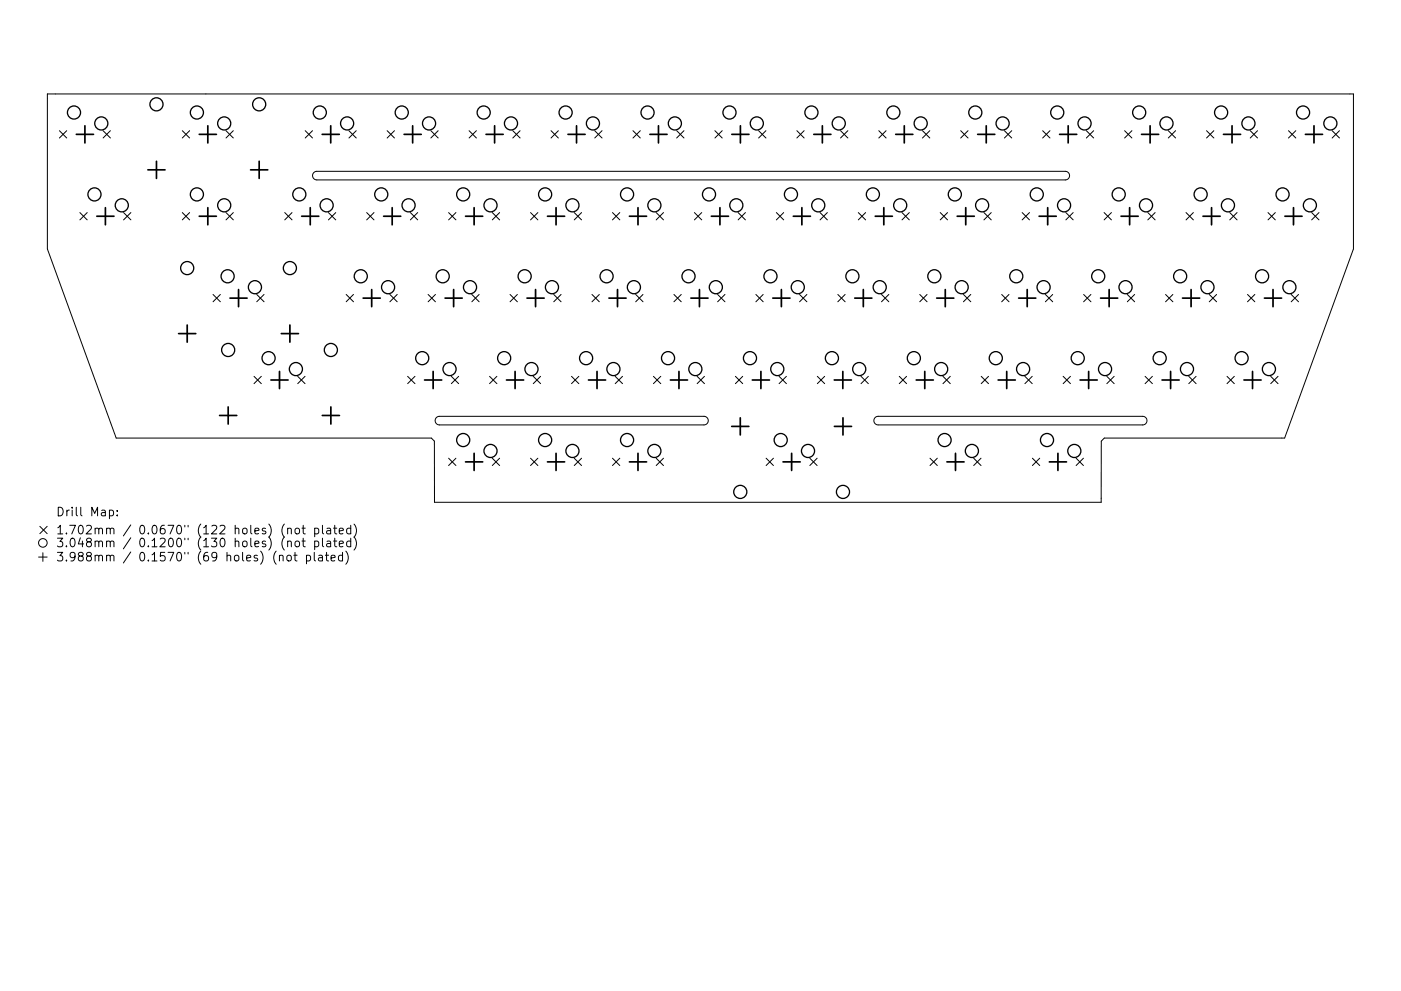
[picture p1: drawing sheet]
<svg xmlns="http://www.w3.org/2000/svg" width="297mm" height="210mm" viewBox="0 0 297 210" stroke-linecap="round" stroke-linejoin="round" font-family="sans-serif">
<defs><g id="words">
<g font-size="2.5">
<text x="11.8" y="109.5">Drill Map:</text>
<text x="11.8" y="113.4">1.702mm / 0.0670&quot; (122 holes) (not plated)</text>
<text x="11.8" y="116.1">3.048mm / 0.1200&quot; (130 holes) (not plated)</text>
<text x="11.8" y="119.1">3.988mm / 0.1570&quot; (69 holes) (not plated)</text>
</g>
</g></defs>
<g fill="none" stroke="#000" stroke-width=".21">
<path d="M10 19.9h277v32.9l-14.6 40.1h-38.3l-.6 .7v13h-141.4v-13l-.6-.7h-66.9l-14.6-40.1zM12.6 27.7l1.5 1.6M14.1 27.7l-1.5 1.6M21.9 27.7l1.5 1.6M23.4 27.7l-1.5 1.6M38.7 27.7l1.5 1.6M40.2 27.7l-1.5 1.6M47.9 27.7l1.6 1.6M49.5 27.7l-1.6 1.6M64.7 27.7l1.6 1.6M66.3 27.7l-1.6 1.6M66.5 36.6l.7-.3h158.7a.91 .91 0 0 1 .9 1 .91 .91 0 0 1-.9 .9h-158.7a.91 .91 0 0 1-.9-.6 .91 .91 0 0 1 .2-1z"/>
<path d="M74 27.7l1.5 1.6M75.5 27.7l-1.5 1.6M82.1 27.7l1.5 1.6M83.6 27.7l-1.5 1.6M91.3 27.7l1.6 1.6M92.9 27.7l-1.6 1.6M99.5 27.7l1.5 1.6M101 27.7l-1.5 1.6M108.7 27.7l1.6 1.6M110.3 27.7l-1.6 1.6M116.8 27.7l1.6 1.6M118.4 27.7l-1.6 1.6"/>
<path d="M126.1 27.7l1.5 1.6M127.6 27.7l-1.5 1.6M134.2 27.7l1.6 1.6M135.8 27.7l-1.6 1.6M143.5 27.7l1.5 1.6M145 27.7l-1.5 1.6M151.6 27.7l1.5 1.6M153.1 27.7l-1.5 1.6M160.8 27.7l1.6 1.6M162.4 27.7l-1.6 1.6M168.9 27.7l1.6 1.6M170.5 27.7l-1.6 1.6"/>
<path d="M178.2 27.7l1.6 1.6M179.8 27.7l-1.6 1.6M186.3 27.7l1.6 1.6M187.9 27.7l-1.6 1.6M195.6 27.7l1.5 1.6M197.1 27.7l-1.5 1.6M203.7 27.7l1.5 1.6M205.2 27.7l-1.5 1.6M213 27.7l1.5 1.6M214.5 27.7l-1.5 1.6M221.1 27.7l1.5 1.6M222.6 27.7l-1.5 1.6"/>
<path d="M230.3 27.7l1.6 1.6M231.9 27.7l-1.6 1.6M238.4 27.7l1.6 1.6M240 27.7l-1.6 1.6M247.7 27.7l1.6 1.6M249.3 27.7l-1.6 1.6M255.8 27.7l1.6 1.6M257.4 27.7l-1.6 1.6M265.1 27.7l1.5 1.6M266.6 27.7l-1.5 1.6M273.2 27.7l1.5 1.6M274.7 27.7l-1.5 1.6"/>
<path d="M282.4 27.7l1.6 1.6M284 27.7l-1.6 1.6M16.9 45.1l1.6 1.6M18.5 45.1l-1.6 1.6M26.2 45.1l1.6 1.6M27.8 45.1l-1.6 1.6M38.7 45.1l1.5 1.6M40.2 45.1l-1.5 1.6M47.9 45.1l1.6 1.6M49.5 45.1l-1.6 1.6M60.4 45.1l1.5 1.6M61.9 45.1l-1.5 1.6"/>
<path d="M69.6 45.1l1.6 1.6M71.2 45.1l-1.6 1.6M77.7 45.1l1.6 1.6M79.3 45.1l-1.6 1.6M87 45.1l1.6 1.6M88.6 45.1l-1.6 1.6M95.1 45.1l1.6 1.6M96.7 45.1l-1.6 1.6M104.4 45.1l1.5 1.6M105.9 45.1l-1.5 1.6M112.5 45.1l1.5 1.6M114 45.1l-1.5 1.6"/>
<path d="M121.8 45.1l1.5 1.6M123.3 45.1l-1.5 1.6M129.9 45.1l1.5 1.6M131.4 45.1l-1.5 1.6M139.1 45.1l1.6 1.6M140.7 45.1l-1.6 1.6M147.2 45.1l1.6 1.6M148.8 45.1l-1.6 1.6M156.5 45.1l1.5 1.6M158 45.1l-1.5 1.6M164.6 45.1l1.6 1.6M166.2 45.1l-1.6 1.6"/>
<path d="M173.9 45.1l1.5 1.6M175.4 45.1l-1.5 1.6M182 45.1l1.5 1.6M183.5 45.1l-1.5 1.6M191.2 45.1l1.6 1.6M192.8 45.1l-1.6 1.6M199.3 45.1l1.6 1.6M200.9 45.1l-1.6 1.6M208.6 45.1l1.6 1.6M210.2 45.1l-1.6 1.6M216.7 45.1l1.6 1.6M218.3 45.1l-1.6 1.6"/>
<path d="M226 45.1l1.5 1.6M227.5 45.1l-1.5 1.6M234.1 45.1l1.5 1.6M235.6 45.1l-1.5 1.6M243.4 45.1l1.5 1.6M244.9 45.1l-1.5 1.6M251.5 45.1l1.5 1.6M253 45.1l-1.5 1.6M260.7 45.1l1.6 1.6M262.3 45.1l-1.6 1.6M268.8 45.1l1.6 1.6M270.4 45.1l-1.6 1.6"/>
<path d="M278.1 45.1l1.6 1.6M279.7 45.1l-1.6 1.6M45.2 62.5l1.5 1.5M46.7 62.5l-1.5 1.5M53.9 79.8l1.5 1.6M54.4 62.5l1.6 1.5M55.4 79.8l-1.5 1.6M56 62.5l-1.6 1.5M63.1 79.8l1.6 1.6M64.7 79.8l-1.6 1.6M73.4 62.5l1.5 1.5M74.9 62.5l-1.5 1.5"/>
<path d="M82.7 62.5l1.5 1.5M84.2 62.5l-1.5 1.5M86.4 79.8l1.6 1.6M88 79.8l-1.6 1.6M90.8 62.5l1.5 1.5M92.3 62.5l-1.5 1.5M95.7 79.8l1.5 1.6M97.2 79.8l-1.5 1.6M100 62.5l1.6 1.5M101.6 62.5l-1.6 1.5M103.8 79.8l1.6 1.6M105.4 79.8l-1.6 1.6"/>
<path d="M108.1 62.5l1.6 1.5M109.7 62.5l-1.6 1.5M113.1 79.8l1.5 1.6M114.6 79.8l-1.5 1.6M117.4 62.5l1.6 1.5M119 62.5l-1.6 1.5M121.2 79.8l1.5 1.6M122.7 79.8l-1.5 1.6M125.5 62.5l1.6 1.5M127.1 62.5l-1.6 1.5M130.4 79.8l1.6 1.6M132 79.8l-1.6 1.6"/>
<path d="M134.8 62.5l1.5 1.5M136.3 62.5l-1.5 1.5M138.5 79.8l1.6 1.6M140.1 79.8l-1.6 1.6M142.9 62.5l1.5 1.5M144.4 62.5l-1.5 1.5M147.8 79.8l1.6 1.6M149.4 79.8l-1.6 1.6M152.2 62.5l1.5 1.5M153.7 62.5l-1.5 1.5M155.9 79.8l1.6 1.6M157.5 79.8l-1.6 1.6"/>
<path d="M160.3 62.5l1.5 1.5M161.8 62.5l-1.5 1.5M165.2 79.8l1.5 1.6M166.7 79.8l-1.5 1.6M169.5 62.5l1.6 1.5M171.1 62.5l-1.6 1.5M173.3 79.8l1.5 1.6M174.8 79.8l-1.5 1.6M177.6 62.5l1.6 1.5M179.2 62.5l-1.6 1.5M182.6 79.8l1.5 1.6M184.1 79.8l-1.5 1.6"/>
<path d="M186.9 62.5l1.5 1.5M188.4 62.5l-1.5 1.5M190.7 79.8l1.5 1.6M192.2 79.8l-1.5 1.6M195 62.5l1.6 1.5M196.6 62.5l-1.6 1.5M199.9 79.8l1.6 1.6M201.5 79.8l-1.6 1.6M204.3 62.5l1.5 1.5M205.8 62.5l-1.5 1.5M208 79.8l1.6 1.6M209.6 79.8l-1.6 1.6"/>
<path d="M212.4 62.5l1.5 1.5M213.9 62.5l-1.5 1.5M217.3 79.8l1.6 1.6M218.9 79.8l-1.6 1.6M221.6 62.5l1.6 1.5M223.2 62.5l-1.6 1.5M225.4 79.8l1.6 1.6M227 79.8l-1.6 1.6M229.7 62.5l1.6 1.5M231.3 62.5l-1.6 1.5M234.7 79.8l1.5 1.6M236.2 79.8l-1.5 1.6"/>
<path d="M239 62.5l1.6 1.5M240.6 62.5l-1.6 1.5M242.8 79.8l1.5 1.6M244.3 79.8l-1.5 1.6M247.1 62.5l1.6 1.5M248.7 62.5l-1.6 1.5M252 79.8l1.6 1.6M253.6 79.8l-1.6 1.6M256.4 62.5l1.5 1.5M257.9 62.5l-1.5 1.5M260.2 79.8l1.5 1.6M261.7 79.8l-1.5 1.6"/>
<path d="M264.5 62.5l1.5 1.5M266 62.5l-1.5 1.5M269.4 79.8l1.6 1.6M271 79.8l-1.6 1.6M273.8 62.5l1.5 1.5M275.3 62.5l-1.5 1.5M92.5 88.6l.7-.3h56.1a.91 .91 0 0 1 .9 .9 .91 .91 0 0 1-.9 1h-56.1a.91 .91 0 0 1-.9-.6 .91 .91 0 0 1 .2-1zM95.1 97.2l1.6 1.6M96.7 97.2l-1.6 1.6M104.4 97.2l1.5 1.6M105.9 97.2l-1.5 1.6M112.5 97.2l1.5 1.6"/>
<path d="M114 97.2l-1.5 1.6M121.8 97.2l1.5 1.6M123.3 97.2l-1.5 1.6M129.9 97.2l1.5 1.6M131.4 97.2l-1.5 1.6M139.1 97.2l1.6 1.6M140.7 97.2l-1.6 1.6M162.4 97.2l1.6 1.6M164 97.2l-1.6 1.6M171.7 97.2l1.5 1.6M173.2 97.2l-1.5 1.6M185.5 88.6l.7-.3h56.1a.91 .91 0 0 1 .9 .9 .91 .91 0 0 1-.9 1h-56.1a.91 .91 0 0 1-.9-.6 .91 .91 0 0 1 .2-1z"/>
<path d="M197.2 97.2l1.5 1.6M198.7 97.2l-1.5 1.6M206.4 97.2l1.6 1.6M208 97.2l-1.6 1.6M218.9 97.2l1.5 1.6M220.4 97.2l-1.5 1.6M228.2 97.2l1.5 1.6M229.7 97.2l-1.5 1.6M8.2 118.2h1.8M8.4 111.7l1.6 1.5M9.1 117.3v1.8M10 111.7l-1.6 1.5"/>
<path d="M23.2 108.3l.5-.1 .4 .4v.5l-.2 .3h-.7M24.9 109.3v.1M24.9 108.3v.2M59.2 118l.3-.2 .4 .1 .1 1.1M60.9 118l.3-.2 .5 .2 .1 .7-.2 .2-.4 .1-.3-.2zM61 112.2l.2-.1h.5l.1 1.2M61 115l.2-.2 .5 .1 .1 1.1M61 112.1v1.2M61 114.8v1.2M62.3 117.8h.7M62.5 117.2v1.6l.5 .2M62.6 112.2l.3-.1 .5 .1 .1 .7-.2 .3-.4 .1-.3-.2z"/>
<path d="M62.6 115l.3-.2 .5 .2 .1 .7-.2 .2-.4 .1-.3-.2zM64 112.1h.7M64 114.8h.7M64.3 111.5v1.5l.4 .3M64.3 114.2v1.5l.4 .3M65 117.9l.5-.1 .4 .3v.6l-.2 .2h-.7M65 117.8v1.8M66.6 117.2v1.6l.3 .2M66.7 112.1h.5l.4 .3v.5l-.2 .3h-.7M66.7 114.9l.5-.1 .4 .3v.6l-.2 .2h-.7M66.7 112.1v1.8M66.7 114.8v1.8"/>
<path d="M67.6 117.9h.7l.1 1.1M68.4 111.5v1.5l.2 .3M68.4 114.2v1.5l.2 .3M68.4 118.2l-.6 .1a.36 .36 0 0 0-.3 .4 .36 .36 0 0 0 .3 .3l.6-.1M69 117.8h.7M69.2 117.2v1.6l.5 .2M69.3 112.1h.7l.1 1.2M69.3 114.9h.7l.1 1.1M70.1 112.5l-.6 .1a.36 .36 0 0 0-.3 .3 .36 .36 0 0 0 .3 .4l.6-.1M70.1 115.2l-.6 .1a.36 .36 0 0 0-.3 .4 .36 .36 0 0 0 .3 .3l.6-.1M70.2 118.4l.9-.2-.1-.3-.5-.1-.3 .3 .1 .8h.7M70.7 112.1h.7"/>
<path d="M70.7 114.8h.7M71 111.5v1.5l.4 .3M71 114.2v1.5l.4 .3M71.9 112.7l.9-.2-.1-.4h-.5l-.3 .2 .1 .9h.7M71.9 115.4l.9-.2-.1-.3-.5-.1-.3 .3 .1 .8h.7M72.6 117.9l-.5-.1-.3 .3v.6l.1 .2h.7M72.6 117.2v1.8M73.3 116.9a2.09 2.09 0 0 1 0 2.8M74.4 112.1h-.6l-.3 .3v.5l.2 .3h.7M74.4 114.9l-.6-.1-.3 .3v.6l.2 .2h.7M74.4 111.5v1.8M74.4 114.2v1.8"/>
<path d="M75.1 111.2a2.09 2.09 0 0 1 0 2.8M75.1 113.9a2.09 2.09 0 0 1 0 2.8"/>
<circle cx="9.1" cy="115.2" r=".91"/>
</g>
<g fill="none" stroke="#000" stroke-width=".28">
<circle cx="15.7" cy="23.9" r="1.39"/>
<circle cx="21.5" cy="26.2" r="1.39"/>
<circle cx="33.2" cy="22.1" r="1.39"/>
<circle cx="41.7" cy="23.9" r="1.39"/>
<circle cx="47.5" cy="26.2" r="1.39"/>
<circle cx="54.9" cy="22.1" r="1.39"/>
<circle cx="67.8" cy="23.9" r="1.39"/>
<circle cx="73.6" cy="26.2" r="1.39"/>
<circle cx="85.2" cy="23.9" r="1.39"/>
<circle cx="91" cy="26.2" r="1.39"/>
<circle cx="102.5" cy="23.9" r="1.39"/>
<circle cx="108.3" cy="26.2" r="1.39"/>
<circle cx="119.9" cy="23.9" r="1.39"/>
<circle cx="125.7" cy="26.2" r="1.39"/>
<circle cx="137.3" cy="23.9" r="1.39"/>
<circle cx="143.1" cy="26.2" r="1.39"/>
<circle cx="154.7" cy="23.9" r="1.39"/>
<circle cx="160.5" cy="26.2" r="1.39"/>
<circle cx="172" cy="23.9" r="1.39"/>
<circle cx="177.8" cy="26.2" r="1.39"/>
<circle cx="189.4" cy="23.9" r="1.39"/>
<circle cx="195.2" cy="26.2" r="1.39"/>
<circle cx="206.8" cy="23.9" r="1.39"/>
<circle cx="212.6" cy="26.2" r="1.39"/>
<circle cx="224.2" cy="23.9" r="1.39"/>
<circle cx="229.9" cy="26.2" r="1.39"/>
<circle cx="241.5" cy="23.9" r="1.39"/>
<circle cx="247.3" cy="26.2" r="1.39"/>
<circle cx="258.9" cy="23.9" r="1.39"/>
<circle cx="264.7" cy="26.2" r="1.39"/>
<circle cx="276.3" cy="23.9" r="1.39"/>
<circle cx="282.1" cy="26.2" r="1.39"/>
<circle cx="20" cy="41.2" r="1.39"/>
<circle cx="25.8" cy="43.6" r="1.39"/>
<circle cx="39.7" cy="56.9" r="1.39"/>
<circle cx="41.7" cy="41.2" r="1.39"/>
<circle cx="47.5" cy="43.6" r="1.39"/>
<circle cx="48.3" cy="58.6" r="1.39"/>
<circle cx="61.5" cy="56.9" r="1.39"/>
<circle cx="63.5" cy="41.2" r="1.39"/>
<circle cx="69.3" cy="43.6" r="1.39"/>
<circle cx="76.5" cy="58.6" r="1.39"/>
<circle cx="80.8" cy="41.2" r="1.39"/>
<circle cx="86.6" cy="43.6" r="1.39"/>
<circle cx="93.9" cy="58.6" r="1.39"/>
<circle cx="98.2" cy="41.2" r="1.39"/>
<circle cx="104" cy="43.6" r="1.39"/>
<circle cx="111.2" cy="58.6" r="1.39"/>
<circle cx="115.6" cy="41.2" r="1.39"/>
<circle cx="121.4" cy="43.6" r="1.39"/>
<circle cx="128.6" cy="58.6" r="1.39"/>
<circle cx="133" cy="41.2" r="1.39"/>
<circle cx="138.7" cy="43.6" r="1.39"/>
<circle cx="146" cy="58.6" r="1.39"/>
<circle cx="150.3" cy="41.2" r="1.39"/>
<circle cx="156.1" cy="43.6" r="1.39"/>
<circle cx="163.4" cy="58.6" r="1.39"/>
<circle cx="167.7" cy="41.2" r="1.39"/>
<circle cx="173.5" cy="43.6" r="1.39"/>
<circle cx="180.7" cy="58.6" r="1.39"/>
<circle cx="185.1" cy="41.2" r="1.39"/>
<circle cx="190.9" cy="43.6" r="1.39"/>
<circle cx="198.1" cy="58.6" r="1.39"/>
<circle cx="202.4" cy="41.2" r="1.39"/>
<circle cx="208.2" cy="43.6" r="1.39"/>
<circle cx="215.5" cy="58.6" r="1.39"/>
<circle cx="219.8" cy="41.2" r="1.39"/>
<circle cx="225.6" cy="43.6" r="1.39"/>
<circle cx="232.8" cy="58.6" r="1.39"/>
<circle cx="237.2" cy="41.2" r="1.39"/>
<circle cx="243" cy="43.6" r="1.39"/>
<circle cx="250.2" cy="58.6" r="1.39"/>
<circle cx="254.6" cy="41.2" r="1.39"/>
<circle cx="260.3" cy="43.6" r="1.39"/>
<circle cx="267.6" cy="58.6" r="1.39"/>
<circle cx="271.9" cy="41.2" r="1.39"/>
<circle cx="277.7" cy="43.6" r="1.39"/>
<circle cx="48.4" cy="74.3" r="1.39"/>
<circle cx="54.1" cy="60.9" r="1.39"/>
<circle cx="56.9" cy="76" r="1.39"/>
<circle cx="62.7" cy="78.3" r="1.39"/>
<circle cx="70.1" cy="74.3" r="1.39"/>
<circle cx="82.3" cy="60.9" r="1.39"/>
<circle cx="89.5" cy="76" r="1.39"/>
<circle cx="95.3" cy="78.3" r="1.39"/>
<circle cx="99.7" cy="60.9" r="1.39"/>
<circle cx="106.9" cy="76" r="1.39"/>
<circle cx="112.7" cy="78.3" r="1.39"/>
<circle cx="117" cy="60.9" r="1.39"/>
<circle cx="124.3" cy="76" r="1.39"/>
<circle cx="130.1" cy="78.3" r="1.39"/>
<circle cx="134.4" cy="60.9" r="1.39"/>
<circle cx="141.6" cy="76" r="1.39"/>
<circle cx="147.4" cy="78.3" r="1.39"/>
<circle cx="151.8" cy="60.9" r="1.39"/>
<circle cx="159" cy="76" r="1.39"/>
<circle cx="164.8" cy="78.3" r="1.39"/>
<circle cx="169.1" cy="60.9" r="1.39"/>
<circle cx="176.4" cy="76" r="1.39"/>
<circle cx="182.2" cy="78.3" r="1.39"/>
<circle cx="186.5" cy="60.9" r="1.39"/>
<circle cx="193.8" cy="76" r="1.39"/>
<circle cx="199.5" cy="78.3" r="1.39"/>
<circle cx="203.9" cy="60.9" r="1.39"/>
<circle cx="211.1" cy="76" r="1.39"/>
<circle cx="216.9" cy="78.3" r="1.39"/>
<circle cx="221.3" cy="60.9" r="1.39"/>
<circle cx="228.5" cy="76" r="1.39"/>
<circle cx="234.3" cy="78.3" r="1.39"/>
<circle cx="238.6" cy="60.9" r="1.39"/>
<circle cx="245.9" cy="76" r="1.39"/>
<circle cx="251.7" cy="78.3" r="1.39"/>
<circle cx="256" cy="60.9" r="1.39"/>
<circle cx="263.2" cy="76" r="1.39"/>
<circle cx="269" cy="78.3" r="1.39"/>
<circle cx="273.4" cy="60.9" r="1.39"/>
<circle cx="98.2" cy="93.4" r="1.39"/>
<circle cx="104" cy="95.7" r="1.39"/>
<circle cx="115.6" cy="93.4" r="1.39"/>
<circle cx="121.4" cy="95.7" r="1.39"/>
<circle cx="133" cy="93.4" r="1.39"/>
<circle cx="138.7" cy="95.7" r="1.39"/>
<circle cx="165.5" cy="93.4" r="1.39"/>
<circle cx="171.3" cy="95.7" r="1.39"/>
<circle cx="200.3" cy="93.4" r="1.39"/>
<circle cx="206.1" cy="95.7" r="1.39"/>
<circle cx="222" cy="93.4" r="1.39"/>
<circle cx="227.8" cy="95.7" r="1.39"/>
<circle cx="157" cy="104.4" r="1.39"/>
<circle cx="178.7" cy="104.4" r="1.39"/>
</g>
<g fill="none" stroke="#000" stroke-width=".36">
<path d="M16.2 28.5h3.6M18 26.7v3.6M31.4 36h3.6M33.2 34.2v3.7M42.2 28.5h3.7M44.1 26.7v3.6M53.1 36h3.7M54.9 34.2v3.7M68.3 28.5h3.6M70.1 26.7v3.6M85.7 28.5h3.6M87.5 26.7v3.6"/>
<path d="M103 28.5h3.7M104.9 26.7v3.6M120.4 28.5h3.7M122.2 26.7v3.6M137.8 28.5h3.6M139.6 26.7v3.6M155.2 28.5h3.6M157 26.7v3.6M172.5 28.5h3.7M174.4 26.7v3.6M189.9 28.5h3.6M191.7 26.7v3.6"/>
<path d="M207.3 28.5h3.6M209.1 26.7v3.6M224.7 28.5h3.6M226.5 26.7v3.6M242 28.5h3.7M243.8 26.7v3.6M259.4 28.5h3.6M261.2 26.7v3.6M276.8 28.5h3.6M278.6 26.7v3.6M20.5 45.9h3.7M22.3 44.1v3.6"/>
<path d="M42.2 45.9h3.7M44.1 44.1v3.6M64 45.9h3.6M65.8 44.1v3.6M81.3 45.9h3.7M83.1 44.1v3.6M98.7 45.9h3.6M100.5 44.1v3.6M116.1 45.9h3.6M117.9 44.1v3.6M133.4 45.9h3.7M135.3 44.1v3.6"/>
<path d="M150.8 45.9h3.7M152.6 44.1v3.6M168.2 45.9h3.6M170 44.1v3.6M185.6 45.9h3.6M187.4 44.1v3.6M202.9 45.9h3.7M204.8 44.1v3.6M220.3 45.9h3.6M222.1 44.1v3.6M237.7 45.9h3.6M239.5 44.1v3.6"/>
<path d="M255.1 45.9h3.6M256.9 44.1v3.6M272.4 45.9h3.7M274.2 44.1v3.6M37.9 70.8h3.6M39.7 69v3.6M48.8 63.3h3.6M50.6 61.4v3.7M59.3 78.8v3.6M59.6 70.8h3.7M61.5 69v3.6M77 63.3h3.6"/>
<path d="M78.8 61.4v3.7M91.8 78.8v3.6M94.4 63.3h3.6M96.2 61.4v3.7M109.2 78.8v3.6M111.7 63.3h3.7M113.6 61.4v3.7M126.6 78.8v3.6M129.1 63.3h3.6M130.9 61.4v3.7M144 78.8v3.6M146.5 63.3h3.6"/>
<path d="M148.3 61.4v3.7M161.3 78.8v3.6M163.9 63.3h3.6M165.7 61.4v3.7M178.7 78.8v3.6M181.2 63.3h3.7M183 61.4v3.7M196.1 78.8v3.6M198.6 63.3h3.6M200.4 61.4v3.7M213.4 78.8v3.6M216 63.3h3.6"/>
<path d="M217.8 61.4v3.7M230.8 78.8v3.6M233.3 63.3h3.7M235.2 61.4v3.7M248.2 78.8v3.6M250.7 63.3h3.6M252.5 61.4v3.7M265.6 78.8v3.6M268.1 63.3h3.6M269.9 61.4v3.7M46.6 88.2h3.6M48.4 86.3v3.7"/>
<path d="M57.4 80.6h3.7M68.3 88.2h3.7M70.1 86.3v3.7M90 80.6h3.7M98.7 98h3.6M100.5 96.2v3.6M107.4 80.6h3.6M116.1 98h3.6M117.9 96.2v3.6M124.8 80.6h3.6M133.4 98h3.7M135.3 96.2v3.6"/>
<path d="M142.1 80.6h3.7M155.1 90.5h3.7M157 88.6v3.7M159.5 80.6h3.6M166 98h3.7M167.8 96.2v3.6M176.9 80.6h3.6M176.9 90.5h3.6M178.7 88.6v3.7M194.3 80.6h3.6M200.8 98h3.6M202.6 96.2v3.6"/>
<path d="M211.6 80.6h3.7M222.5 98h3.6M224.3 96.2v3.6M229 80.6h3.6M246.4 80.6h3.6M263.7 80.6h3.7"/>
</g>
<use href="#words"/>
</svg>
